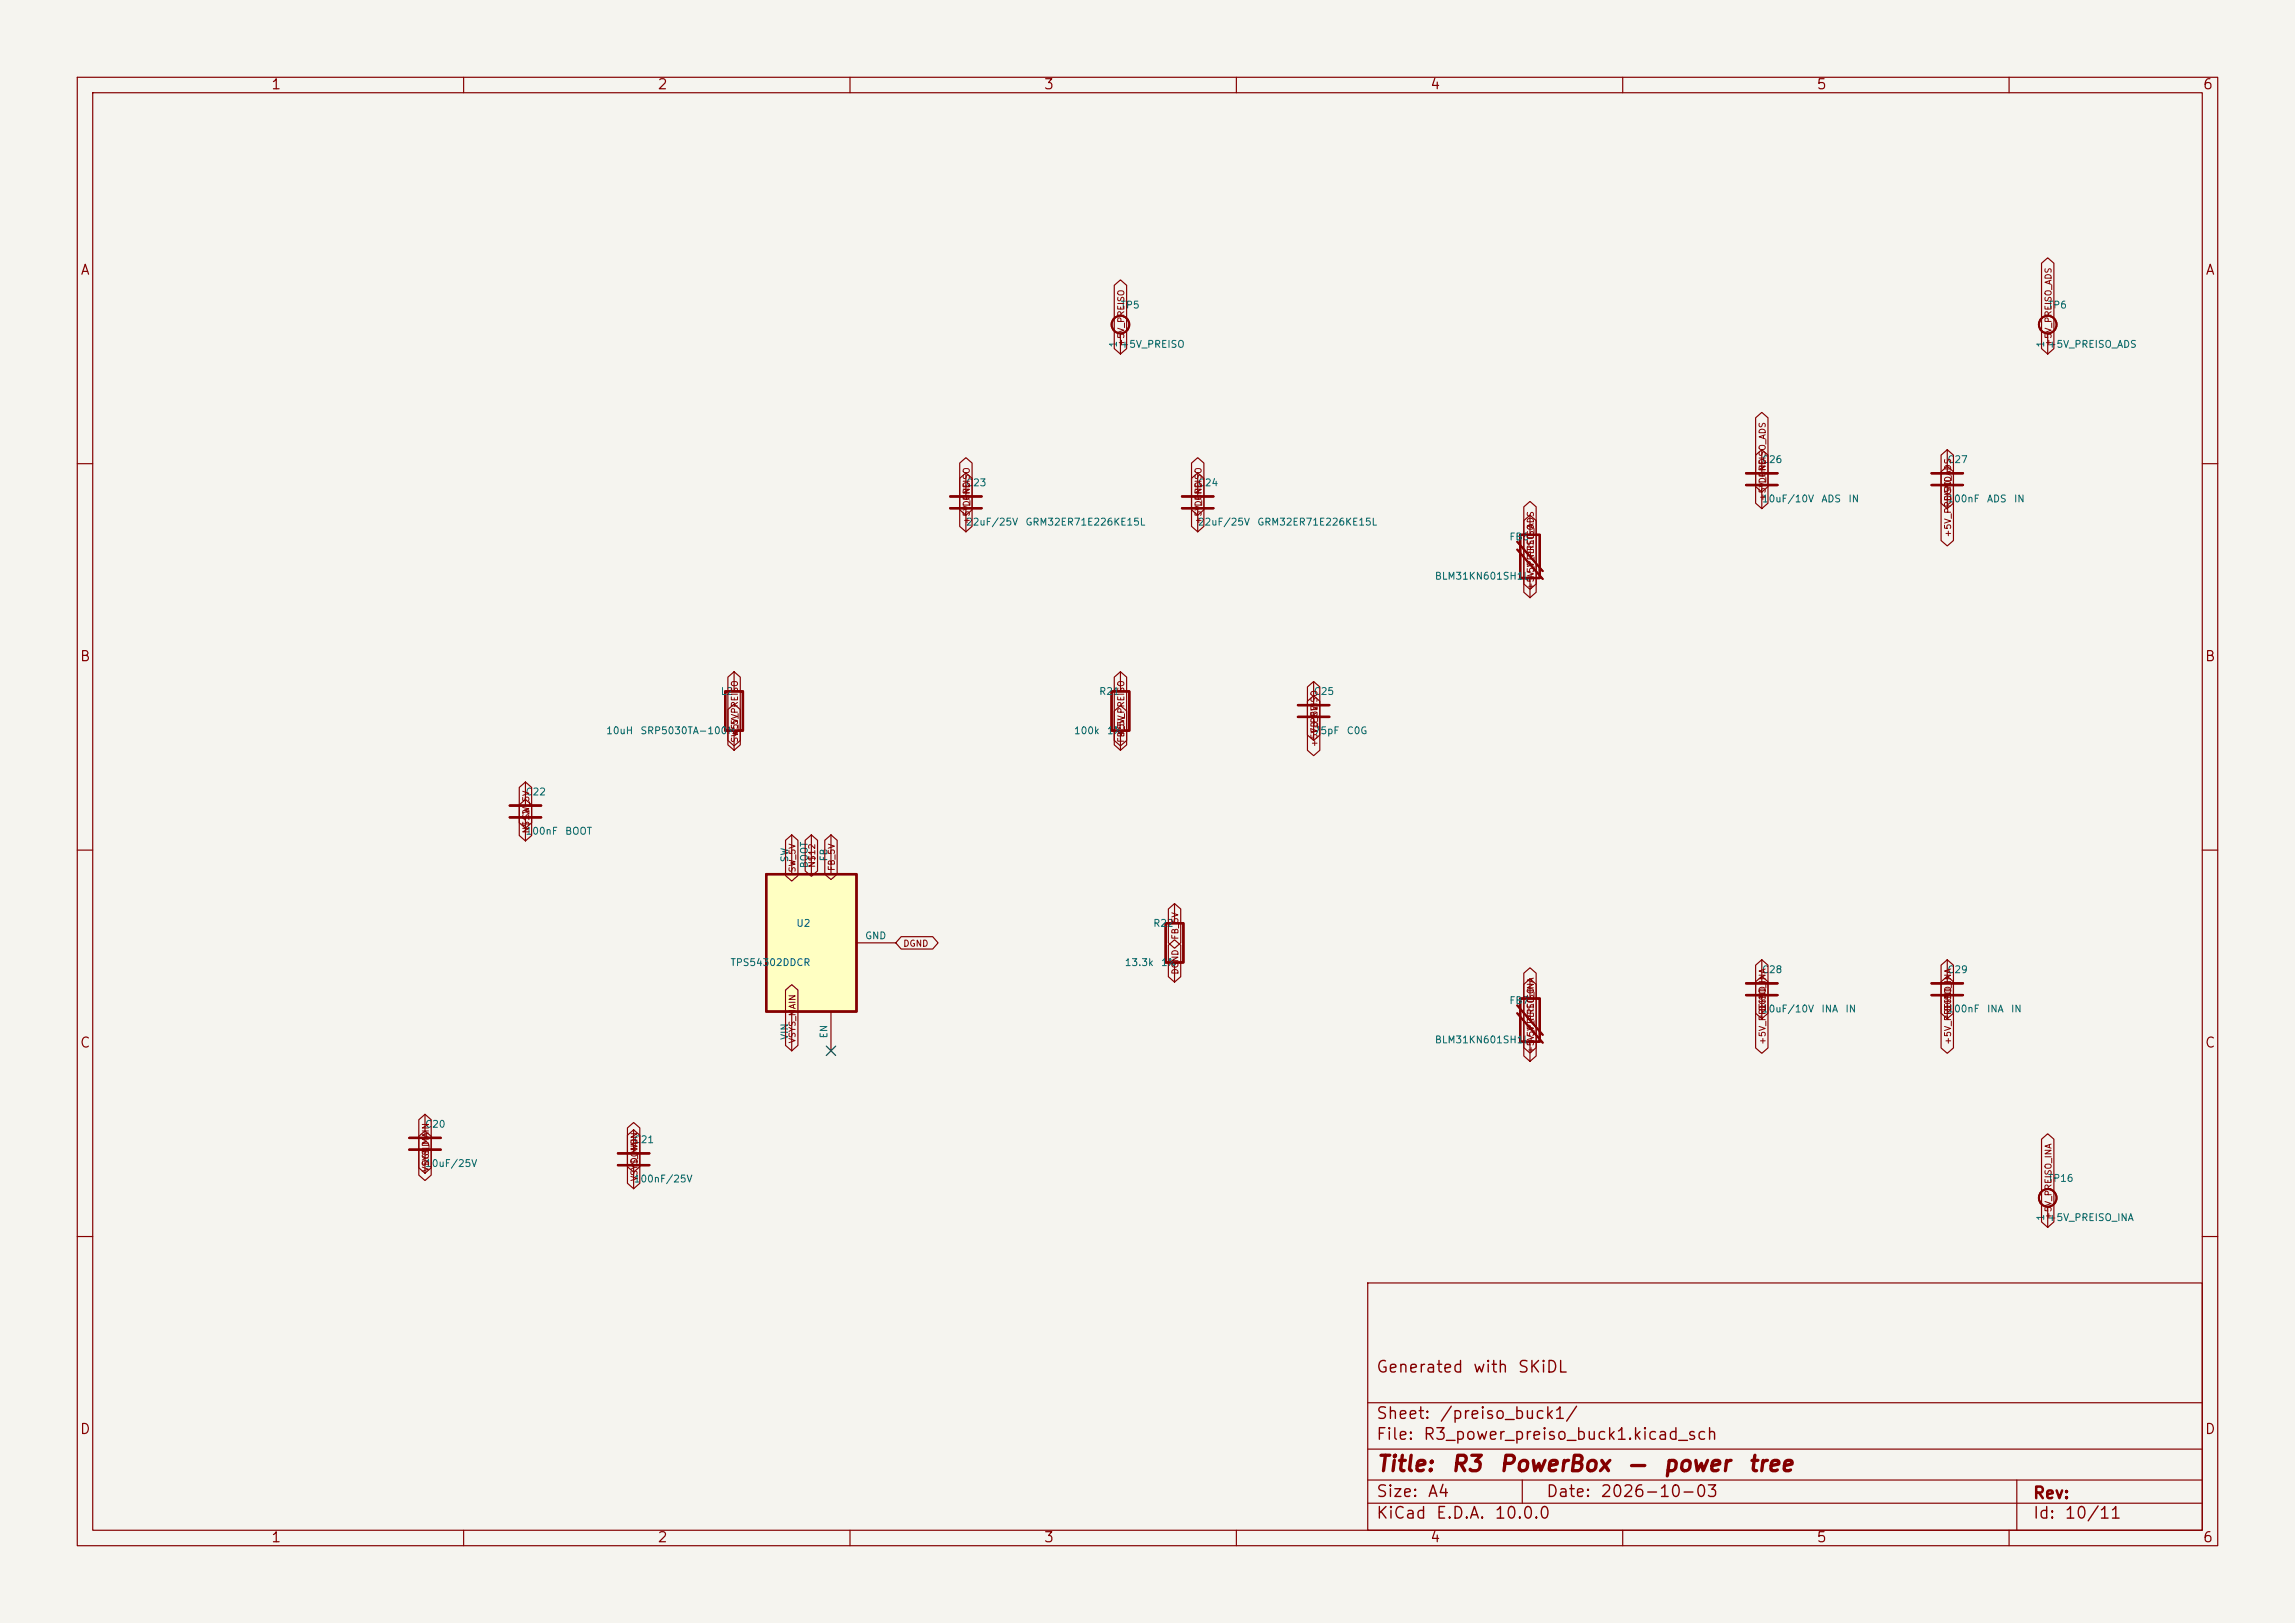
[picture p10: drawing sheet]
<svg xmlns="http://www.w3.org/2000/svg" width="297mm" height="210mm" viewBox="0 0 297 210" stroke-linecap="round" stroke-linejoin="round" font-family="sans-serif">
<defs><g id="words">
<g font-size="2" fill="#840000">
<text x="178" y="190.9">Title:</text>
<text x="187.7" y="190.9">R3</text>
<text x="193.9" y="190.9">PowerBox</text>
<text x="210.5" y="190.9">—</text>
<text x="215.1" y="190.9">power</text>
<text x="226.1" y="190.9">tree</text>
</g>
<g font-size="1.5" fill="#840000">
<text x="178" y="178">Generated</text>
<text x="190.5" y="178">with</text>
<text x="196.3" y="178">SKiDL</text>
<text x="178" y="184">Sheet:</text>
<text x="186.2" y="184">/preiso_buck1/</text>
<text x="178" y="186.7">File:</text>
<text x="184.1" y="186.7">R3_power_preiso_buck1.kicad_sch</text>
<text x="178" y="196.9">KiCad</text>
<text x="178" y="194.1">Size:</text>
<text x="184.7" y="194.1">A4</text>
<text x="185.7" y="196.9">E.D.A.</text>
<text x="193.3" y="196.9">10.0.0</text>
<text x="200" y="194.1">Date:</text>
<text x="207" y="194.1">2026-10-03</text>
<text x="263" y="194.3">Rev:</text>
<text x="263" y="196.9">Id:</text>
<text x="267.1" y="196.9">10/11</text>
</g>
<g font-size="1.3" fill="#840000">
<text x="35" y="11.9">1</text>
<text x="85" y="11.9">2</text>
<text x="135" y="11.9">3</text>
<text x="185" y="11.9">4</text>
<text x="235" y="11.9">5</text>
<text x="285" y="11.9">6</text>
<text x="10.3" y="35.9">A</text>
<text x="285.3" y="35.9">A</text>
<text x="10.3" y="85.9">B</text>
<text x="285.3" y="85.9">B</text>
<text x="10.3" y="135.9">C</text>
<text x="285.3" y="135.9">C</text>
<text x="10.3" y="185.9">D</text>
<text x="285.3" y="185.9">D</text>
<text x="35" y="199.9">1</text>
<text x="85" y="199.9">2</text>
<text x="135" y="199.9">3</text>
<text x="185" y="199.9">4</text>
<text x="235" y="199.9">5</text>
<text x="285" y="199.9">6</text>
</g>
<g font-size=".9" fill="#006464">
<text x="144.9" y="40.1">TP5</text>
<text x="264.9" y="40.1">TP6</text>
<text x="144.7" y="45" transform="rotate(-90 144.7 45)">1</text>
<text x="144.9" y="45.2">+5V_PREISO</text>
<text x="264.7" y="45" transform="rotate(-90 264.7 45)">1</text>
<text x="264.9" y="45.2">+5V_PREISO_ADS</text>
<text x="124.9" y="63.1">C23</text>
<text x="154.9" y="63.1">C24</text>
<text x="227.9" y="60.1">C26</text>
<text x="227.9" y="65.2">10uF/10V</text>
<text x="235.6" y="65.2">ADS</text>
<text x="239.1" y="65.2">IN</text>
<text x="251.9" y="60.1">C27</text>
<text x="251.9" y="65.2">100nF</text>
<text x="257.1" y="65.2">ADS</text>
<text x="260.6" y="65.2">IN</text>
<text x="124.9" y="68.2">22uF/25V</text>
<text x="132.6" y="68.2">GRM32ER71E226KE15L</text>
<text x="154.9" y="68.2">22uF/25V</text>
<text x="162.6" y="68.2">GRM32ER71E226KE15L</text>
<text x="195.3" y="70.1">FB6</text>
<text x="185.6" y="75.2">BLM31KN601SH1L</text>
<text x="78.4" y="95.2">10uH</text>
<text x="82.8" y="95.2">SRP5030TA-100M</text>
<text x="93.2" y="90.1">L2</text>
<text x="138.9" y="95.2">100k</text>
<text x="142.2" y="90.1">R21</text>
<text x="143.2" y="95.2">1%</text>
<text x="169.9" y="95.2">75pF</text>
<text x="169.9" y="90.1">C25</text>
<text x="174.2" y="95.2">C0G</text>
<text x="67.9" y="103.1">C22</text>
<text x="67.9" y="108.2">100nF</text>
<text x="73.1" y="108.2">BOOT</text>
<text x="102.2" y="111.6" transform="rotate(-90 102.2 111.6)">SW</text>
<text x="104.7" y="112.4" transform="rotate(-90 104.7 112.4)">BOOT</text>
<text x="107.3" y="111.5" transform="rotate(-90 107.3 111.5)">FB</text>
<text x="94.5" y="125.2">TPS54302DDCR</text>
<text x="103" y="120.1">U2</text>
<text x="111.9" y="121.7">GND</text>
<text x="145.5" y="125.2">13.3k</text>
<text x="149.2" y="120.1">R22</text>
<text x="150.2" y="125.2">1%</text>
<text x="195.3" y="130.1">FB7</text>
<text x="227.9" y="126.1">C28</text>
<text x="227.9" y="131.2">10uF/10V</text>
<text x="235.6" y="131.2">INA</text>
<text x="238.7" y="131.2">IN</text>
<text x="251.9" y="126.1">C29</text>
<text x="251.9" y="131.2">100nF</text>
<text x="257.1" y="131.2">INA</text>
<text x="260.2" y="131.2">IN</text>
<text x="102.2" y="134.6" transform="rotate(-90 102.2 134.6)">VIN</text>
<text x="107.3" y="134.4" transform="rotate(-90 107.3 134.4)">EN</text>
<text x="185.6" y="135.2">BLM31KN601SH1L</text>
<text x="54.9" y="146.1">C20</text>
<text x="81.9" y="148.1">C21</text>
<text x="54.9" y="151.2">10uF/25V</text>
<text x="81.9" y="153.2">100nF/25V</text>
<text x="264.9" y="153.1">TP16</text>
<text x="264.7" y="158" transform="rotate(-90 264.7 158)">1</text>
<text x="264.9" y="158.2">+5V_PREISO_INA</text>
</g>
<g font-size=".8" fill="#840000">
<text x="145.7" y="44.9" transform="rotate(-90 145.7 44.9)">+5V_PREISO</text>
<text x="265.7" y="44.9" transform="rotate(-90 265.7 44.9)">+5V_PREISO_ADS</text>
<text x="125.7" y="65.6" transform="rotate(-90 125.7 65.6)">DGND</text>
<text x="155.7" y="65.6" transform="rotate(-90 155.7 65.6)">DGND</text>
<text x="228.7" y="64.9" transform="rotate(-90 228.7 64.9)">+5V_PREISO_ADS</text>
<text x="228.7" y="62.6" transform="rotate(-90 228.7 62.6)">DGND</text>
<text x="252.7" y="64.9" transform="rotate(-90 252.7 64.9)">DGND</text>
<text x="125.7" y="67.9" transform="rotate(-90 125.7 67.9)">+5V_PREISO</text>
<text x="155.7" y="67.9" transform="rotate(-90 155.7 67.9)">+5V_PREISO</text>
<text x="252.7" y="69.6" transform="rotate(-90 252.7 69.6)">+5V_PREISO_ADS</text>
<text x="198.7" y="76.4" transform="rotate(-90 198.7 76.4)">+5V_PREISO_ADS</text>
<text x="198.7" y="75.2" transform="rotate(-90 198.7 75.2)">+5V_PREISO</text>
<text x="95.7" y="95.5" transform="rotate(-90 95.7 95.5)">+5V_PREISO</text>
<text x="145.7" y="95.5" transform="rotate(-90 145.7 95.5)">+5V_PREISO</text>
<text x="170.7" y="94.9" transform="rotate(-90 170.7 94.9)">FB_5V</text>
<text x="95.7" y="96.2" transform="rotate(-90 95.7 96.2)">SW_5V</text>
<text x="145.7" y="96.2" transform="rotate(-90 145.7 96.2)">FB_5V</text>
<text x="170.7" y="96.7" transform="rotate(-90 170.7 96.7)">+5V_PREISO</text>
<text x="68.7" y="107.9" transform="rotate(-90 68.7 107.9)">N$12</text>
<text x="68.7" y="106.1" transform="rotate(-90 68.7 106.1)">SW_5V</text>
<text x="103.1" y="113" transform="rotate(-90 103.1 113)">SW_5V</text>
<text x="105.7" y="112.4" transform="rotate(-90 105.7 112.4)">N$12</text>
<text x="108.2" y="112.8" transform="rotate(-90 108.2 112.8)">FB_5V</text>
<text x="116.8" y="122.7">DGND</text>
<text x="152.7" y="121.7" transform="rotate(-90 152.7 121.7)">FB_5V</text>
<text x="152.7" y="126.2" transform="rotate(-90 152.7 126.2)">DGND</text>
<text x="228.7" y="130.9" transform="rotate(-90 228.7 130.9)">DGND</text>
<text x="252.7" y="130.9" transform="rotate(-90 252.7 130.9)">DGND</text>
<text x="103.1" y="135.1" transform="rotate(-90 103.1 135.1)">VSYS_MAIN</text>
<text x="198.7" y="136.4" transform="rotate(-90 198.7 136.4)">+5V_PREISO_INA</text>
<text x="198.7" y="135.2" transform="rotate(-90 198.7 135.2)">+5V_PREISO</text>
<text x="228.7" y="135.3" transform="rotate(-90 228.7 135.3)">+5V_PREISO_INA</text>
<text x="252.7" y="135.3" transform="rotate(-90 252.7 135.3)">+5V_PREISO_INA</text>
<text x="55.7" y="151.7" transform="rotate(-90 55.7 151.7)">VSYS_MAIN</text>
<text x="55.7" y="150.9" transform="rotate(-90 55.7 150.9)">DGND</text>
<text x="82.7" y="152.9" transform="rotate(-90 82.7 152.9)">VSYS_MAIN</text>
<text x="82.7" y="150.6" transform="rotate(-90 82.7 150.6)">DGND</text>
<text x="265.7" y="157.9" transform="rotate(-90 265.7 157.9)">+5V_PREISO_INA</text>
</g>
</g></defs>
<path d="M0 0h297v210h-297z" fill="#f5f4ef" stroke="#f5f4ef" stroke-width=".13"/>
<g fill="none" stroke="#840000" stroke-width=".15">
<path d="M10 10h277v190h-277zM12 12h273v186h-273zM60 10v2M110 10v2M160 10v2M210 10v2M260 10v2M145 43.1v2.7M228 58.2v3M252 58.2v3M265 43.1v2.7M10 60h2"/>
<path d="M125 61.2v3M125 65.8v3M228 62.8v3M252 62.8v3M285 60h2M95 86.9v2.6M95 94.5v2.6M145 86.9v2.6M145 94.5v2.6M170 88.2v3M170 92.8v3M10 110h2"/>
<path d="M152 116.9v2.6M285 110h2M152 124.5v2.6M228 124.2v3M228 128.8v3M252 124.2v3M252 128.8v3M10 160h2M177 166h108v32h-108zM285 160h2M60 198v2M110 198v2"/>
<path d="M160 198v2M177 194.5h108M177 191.5h108M177 187.5h108M177 181.5h108M197 191.5v3M210 198v2M260 198v2M261 191.5v6.5"/>
</g>
<g fill="none" stroke="#840000" stroke-width=".3">
<path d="M123 65.8h4M123 64.2h4M226 62.8h4M226 61.2h4M250 62.8h4M250 61.2h4M93.9 89.5h2.2v5h-2.2zM143.9 89.5h2.2v5h-2.2zM168 91.2h4M168 92.8h4M150.9 119.5h2.2v5h-2.2zM226 127.2h4"/>
<path d="M226 128.8h4M250 127.2h4M250 128.8h4"/>
</g>
<g fill="none" stroke="#840000" stroke-width=".25">
<circle cx="145" cy="42" r="1.14"/>
<circle cx="265" cy="42" r="1.14"/>
</g>
<path d="M99.2 113.1h11.6v17.8h-11.6z" fill="#ffffc2"/>
<path d="M153 65.8h4M153 64.2h4M196.7 69.2h2.6v5.6h-2.6zM66 105.8h4M66 104.2h4M99.2 113.1h11.6v17.8h-11.6zM196.7 129.2h2.6v5.6h-2.6zM53 147.2h4M53 148.8h4M80 150.8h4M80 149.2h4" fill="none" stroke="#840000" stroke-width=".3"/>
<g fill="none" stroke="#840000" stroke-width=".15">
<path d="M144.2 36.9l.8-.7 .8 .7v8.2l-.8 .7-.8-.7zM264.2 34.1l.8-.7 .8 .7v11l-.8 .7-.8-.7zM124.2 59.9l.8-.7 .8 .7v8.2l-.8 .7-.8-.7zM154.2 59.9l.8-.7 .8 .7v8.2l-.8 .7-.8-.7zM227.2 54.1l.8-.7 .8 .7v11l-.8 .7-.8-.7zM227.2 58.9l.8-.7 .8 .7v4.1l-.8 .7-.8-.7zM251.2 58.9l.8-.7 .8 .7v11l-.8 .7-.8-.7zM124.2 61.9l.8-.7 .8 .7v4.1l-.8 .7-.8-.7zM154.2 61.9l.8-.7 .8 .7v4.1l-.8 .7-.8-.7zM155 61.2v3M155 65.8v3M197.2 67.4l.8-.7 .8 .7v8.2l-.8 .7-.8-.7z"/>
<path d="M197.2 65.6l.8-.7 .8 .7v11l-.8 .7-.8-.7zM198 66.7v2.5M198 74.8v2.5M251.2 61l.8-.7 .8 .7v4.1l-.8 .7-.8-.7zM94.2 91.8l.8-.7 .8 .7v4.6l-.8 .7-.8-.7zM94.2 87.6l.8-.7 .8 .7v8.2l-.8 .7-.8-.7zM144.2 87.6l.8-.7 .8 .7v8.2l-.8 .7-.8-.7zM144.2 92l.8-.7 .8 .7v4.4l-.8 .7-.8-.7zM169.2 90.7l.8-.7 .8 .7v4.4l-.8 .7-.8-.7zM169.2 88.9l.8-.7 .8 .7v8.2l-.8 .7-.8-.7zM67.2 104.1l.8-.7 .8 .7v4l-.8 .7-.8-.7zM67.2 101.9l.8-.7 .8 .7v4.6l-.8 .7-.8-.7z"/>
<path d="M68 101.2v3M68 105.8v3M101.7 108.7l.8-.7 .8 .7v4.6l-.8 .7-.8-.7zM102.5 108v5.1M104.2 108.7l.8-.7 .8 .7v4l-.8 .7-.8-.7zM105 108v5.1M106.7 108.7l.8-.7 .8 .7v4.4l-.8 .7-.8-.7zM107.5 108v5.1M151.2 117.6l.8-.7 .8 .7v4.4l-.8 .7-.8-.7zM101.7 128.1l.8-.7 .8 .7v7.2l-.8 .7-.8-.7zM102.5 130.9v5.1M107.5 130.9v5.1"/>
<path d="M110.8 122h5.1M116.6 121.2h4.1l.7 .8-.7 .8h-4.1l-.7-.8zM151.2 122.3l.8-.7 .8 .7v4.1l-.8 .7-.8-.7zM197.2 127.4l.8-.7 .8 .7v8.2l-.8 .7-.8-.7zM197.2 125.9l.8-.7 .8 .7v10.7l-.8 .7-.8-.7zM198 126.7v2.5M198 134.8v2.5M227.2 127l.8-.7 .8 .7v4.1l-.8 .7-.8-.7zM227.2 124.9l.8-.7 .8 .7v10.7l-.8 .7-.8-.7zM251.2 124.9l.8-.7 .8 .7v10.7l-.8 .7-.8-.7zM251.2 127l.8-.7 .8 .7v4.1l-.8 .7-.8-.7zM54.2 144.9l.8-.7 .8 .7v7.2l-.8 .7-.8-.7z"/>
<path d="M54.2 147l.8-.7 .8 .7v4.1l-.8 .7-.8-.7zM55 144.2v3M55 148.8v3M81.2 145.9l.8-.7 .8 .7v7.2l-.8 .7-.8-.7zM81.2 146.9l.8-.7 .8 .7v4.1l-.8 .7-.8-.7zM82 146.2v3M82 150.8v3M264.2 147.4l.8-.7 .8 .7v10.7l-.8 .7-.8-.7zM265 156.1v2.7"/>
</g>
<g fill="none" stroke="#840000" stroke-width=".25">
<path d="M196.3 70.1l3.4 3.8M196.3 71.1l3.4 3.8M196.3 130.1l3.4 3.8M196.3 131.1l3.4 3.8"/>
<circle cx="265" cy="155" r="1.14"/>
</g>
<path d="M106.9 135.4l1.2 1.2M108.1 135.4l-1.2 1.2" fill="none" stroke="#000084" stroke-width=".15"/>
<use href="#words"/>
</svg>
